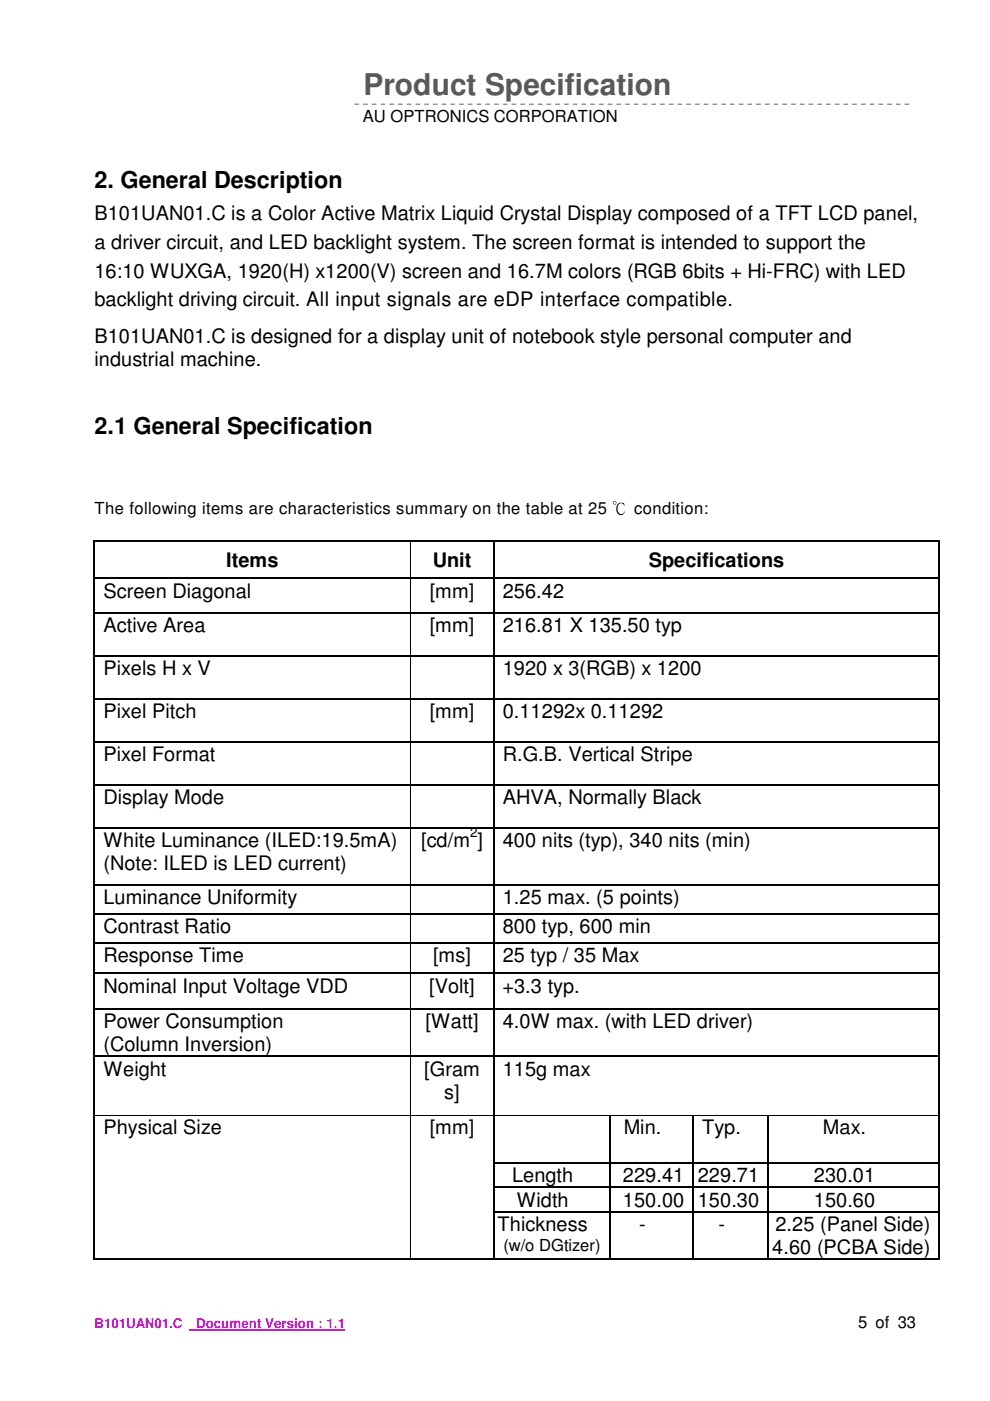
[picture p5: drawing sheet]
<svg xmlns="http://www.w3.org/2000/svg" width="210mm" height="297mm" viewBox="0 0 210 297" stroke-linecap="round" stroke-linejoin="round" font-family="sans-serif">
<defs><g id="words">
<text font-size="44.2" x="24" y="243.1" transform="rotate(-45 24 243.1)">www.yslcd.com.tw</text>
<text font-size="6.3" fill="#595959" x="77" y="20.2">Product Specification</text>
<g font-size="5">
<text x="20" y="39.8">2. General Description</text>
<text x="20" y="92.1">2.1 General Specification</text>
</g>
<g font-size="4.2">
<text x="20" y="46.7">B101UAN01.C is a Color Active Matrix Liquid Crystal Display composed of a TFT LCD panel,</text>
<text x="20" y="52.7">a driver circuit, and LED backlight system. The screen format is intended to support the</text>
<text x="20" y="58.8">16:10 WUXGA, 1920(H) x1200(V) screen and 16.7M colors (RGB 6bits + Hi-FRC) with LED</text>
<text x="20" y="64.9">backlight driving circuit. All input signals are eDP interface compatible.</text>
<text x="20" y="72.8">B101UAN01.C is designed for a display unit of notebook style personal computer and</text>
<text x="20" y="77.7">industrial machine.</text>
<text x="48" y="120.2">Items</text>
<text x="91.7" y="120.2">Unit</text>
<text x="137.5" y="120.2">Specifications</text>
<text x="21.9" y="126.7">Screen Diagonal</text>
<text x="91.1" y="126.7">[mm]</text>
<text x="106.6" y="126.7">256.42</text>
<text x="21.9" y="134">Active Area</text>
<text x="91.1" y="134">[mm]</text>
<text x="106.6" y="134">216.81 X 135.50 typ</text>
<text x="21.9" y="143.1">Pixels H x V</text>
<text x="106.6" y="143.1">1920 x 3(RGB) x 1200</text>
<text x="21.9" y="152.2">Pixel Pitch</text>
<text x="91.1" y="152.2">[mm]</text>
<text x="106.6" y="152.2">0.11292x 0.11292</text>
<text x="21.9" y="161.3">Pixel Format</text>
<text x="106.6" y="161.3">R.G.B. Vertical Stripe</text>
<text x="21.9" y="170.4">Display Mode</text>
<text x="106.6" y="170.4">AHVA, Normally Black</text>
<text x="21.9" y="179.5">White Luminance (ILED:19.5mA)</text>
<text x="89.3" y="179.5">[cd/m ]</text>
<text x="106.6" y="179.5">400 nits (typ), 340 nits (min)</text>
<text x="21.9" y="184.4">(Note: ILED is LED current)</text>
<text x="21.9" y="191.6">Luminance Uniformity</text>
<text x="106.6" y="191.6">1.25 max. (5 points)</text>
<text x="21.9" y="197.8">Contrast Ratio</text>
<text x="106.6" y="197.8">800 typ, 600 min</text>
<text x="21.9" y="203.9">Response Time</text>
<text x="91.8" y="203.9">[ms]</text>
<text x="106.6" y="203.9">25 typ / 35 Max</text>
<text x="21.9" y="210.4">Nominal Input Voltage VDD</text>
<text x="91" y="210.4">[Volt]</text>
<text x="106.6" y="210.4">+3.3 typ.</text>
<text x="21.9" y="217.9">Power Consumption</text>
<text x="90.2" y="217.9">[Watt]</text>
<text x="106.6" y="217.9">4.0W max. (with LED driver)</text>
<text x="21.9" y="222.8">(Column Inversion)</text>
<text x="21.9" y="228">Weight</text>
<text x="90" y="228">[Gram</text>
<text x="94.2" y="232.9">s]</text>
<text x="106.6" y="228">115g max</text>
<text x="21.9" y="240.5">Physical Size</text>
<text x="91.1" y="240.5">[mm]</text>
<text x="132.2" y="240.5">Min.</text>
<text x="148.9" y="240.5">Typ.</text>
<text x="174.5" y="240.5">Max.</text>
<text x="108.6" y="250.7">Length</text>
<text x="132.1" y="250.7">229.41</text>
<text x="148" y="250.7">229.71</text>
<text x="172.6" y="250.7">230.01</text>
<text x="109.6" y="255.8">Width</text>
<text x="132.1" y="255.8">150.00</text>
<text x="148" y="255.8">150.30</text>
<text x="172.6" y="255.8">150.60</text>
<text x="105.5" y="261">Thickness</text>
<text x="135.6" y="261">-</text>
<text x="152.3" y="261">-</text>
<text x="164.4" y="261">2.25 (Panel Side)</text>
<text x="163.7" y="265.9">4.60 (PCBA Side)</text>
</g>
<g font-size="3.5">
<text x="77" y="25.9">AU OPTRONICS CORPORATION</text>
<text x="20" y="108.9">The following items are characteristics summary on the table at 25 ℃ condition:</text>
<text x="106.7" y="265.2">(w/o DGtizer)</text>
<text x="181.9" y="281.6">5 of 33</text>
</g>
<text font-size="2.8" x="99.7" y="177.4">2</text>
<g font-size="2.8" fill="#f0f">
<text x="20" y="281.6">B101UAN01.C</text>
<text x="41.6" y="281.6">Document Version : 1.1</text>
</g>
</g></defs>
<path d="M75.2 22.1h118.2" fill="none" stroke="#808080" stroke-width=".26" stroke-dasharray=".8 1.1"/>
<path d="M40.1 282h33.1" fill="none" stroke="#f0f" stroke-width=".3"/>
<g fill="none" stroke="#000" stroke-width=".25">
<path d="M104.8 114.7h94.3M104.8 122.6h94.3M104.8 130h94.3M104.8 139.1h94.3M104.8 148.2h94.3M104.8 157.3h94.3M104.8 166.4h94.3M104.8 175.5h94.3M104.8 187.6h94.3M104.8 193.7h94.3M104.8 199.9h94.3M104.8 206.4h94.3"/>
<path d="M104.8 213.9h94.3M104.8 224h94.3M20 257v9.7M104.7 257v9.7M129.4 257v9.7M147 257v9.7M162.9 257v9.7M199.2 257v9.7M20.2 266.8h66.8M87.2 266.8h17.4M104.8 266.8h24.4M129.5 266.8h17.4"/>
<path d="M147.2 266.8h15.6M163 266.8h36.1"/>
</g>
<path d="M19.9 266.7h.3v.3h-.3zM87 266.7h.2v.3h-.2zM104.6 266.7h.2v.3h-.2zM129.2 266.7h.3v.3h-.3zM146.9 266.7h.3v.3h-.3zM162.8 266.7h.2v.3h-.2zM199.1 266.7h.2v.3h-.2z" fill="#000"/>
<path d="M87 257v9.7" fill="none" stroke="#000" stroke-width=".21"/>
<use href="#words"/>
</svg>
